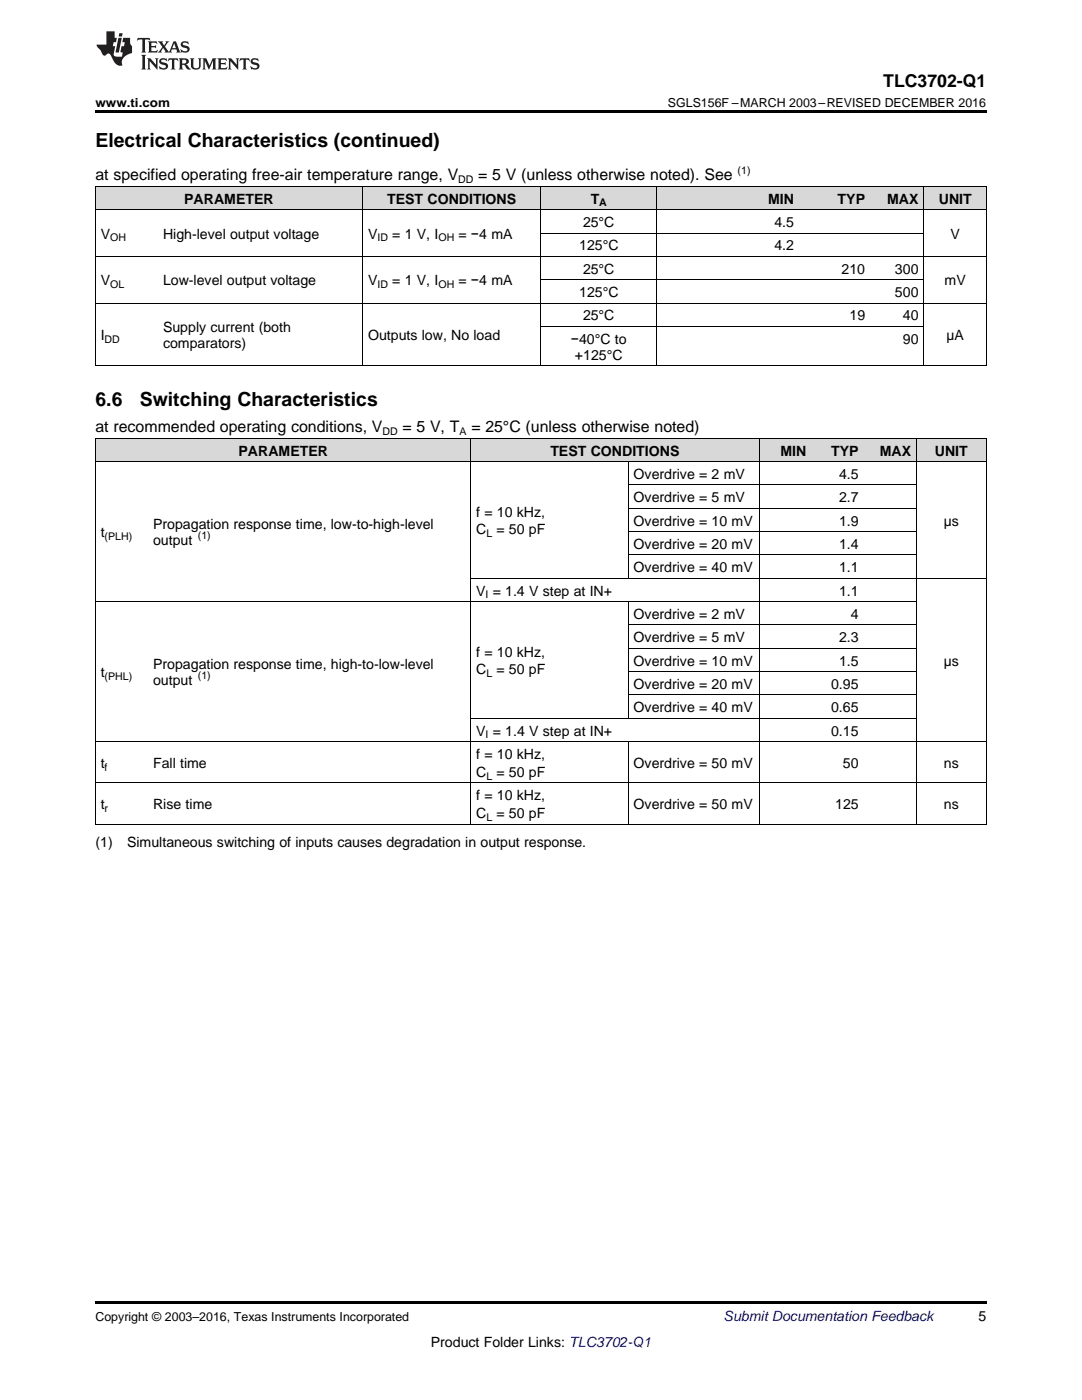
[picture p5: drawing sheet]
<svg xmlns="http://www.w3.org/2000/svg" width="216mm" height="279mm" viewBox="0 0 216 279" stroke-linecap="round" stroke-linejoin="round" font-family="sans-serif">
<defs><g id="words">
<g font-size="3.9">
<text x="19" y="29.3">Electrical Characteristics (continued)</text>
<text x="19" y="81.1">6.6</text>
<text x="27.9" y="81.1">Switching Characteristics</text>
</g>
<text font-size="3.5" x="176.2" y="17.3">TLC3702-Q1</text>
<g font-size="3.2">
<text x="19" y="36">at specified operating free-air temperature range, V</text>
<text x="95.4" y="36">= 5 V (unless otherwise noted). See</text>
<text x="19" y="86.3">at recommended operating conditions, V</text>
<text x="80.3" y="86.3">= 5 V, T</text>
<text x="94.1" y="86.3">= 25°C (unless otherwise noted)</text>
</g>
<g font-size="2.8">
<text x="36.8" y="40.6">PARAMETER</text>
<text x="77.3" y="40.6">TEST CONDITIONS</text>
<text x="117.9" y="40.6">T</text>
<text x="153.2" y="40.6">MIN</text>
<text x="167.1" y="40.6">TYP</text>
<text x="177" y="40.6">MAX</text>
<text x="187.3" y="40.6">UNIT</text>
<text x="20.1" y="47.6">V</text>
<text x="32.5" y="47.6">High-level output voltage</text>
<text x="73.4" y="47.6">V</text>
<text x="78.3" y="47.6">= 1 V, I</text>
<text x="91.5" y="47.6">= −4 mA</text>
<text x="116.3" y="45.3">25°C</text>
<text x="154.5" y="45.3">4.5</text>
<text x="189.7" y="47.6">V</text>
<text x="115.6" y="50">125°C</text>
<text x="154.5" y="50">4.2</text>
<text x="20.1" y="56.9">V</text>
<text x="32.5" y="56.9">Low-level output voltage</text>
<text x="73.4" y="56.9">V</text>
<text x="78.3" y="56.9">= 1 V, I</text>
<text x="91.5" y="56.9">= −4 mA</text>
<text x="115.6" y="59.3">125°C</text>
<text x="116.3" y="54.6">25°C</text>
<text x="167.9" y="54.6">210</text>
<text x="178.6" y="54.6">300</text>
<text x="178.6" y="59.3">500</text>
<text x="188.5" y="56.9">mV</text>
<text x="116.3" y="63.9">25°C</text>
<text x="169.5" y="63.9">19</text>
<text x="180.2" y="63.9">40</text>
<text x="20.1" y="67.8">I</text>
<text x="32.5" y="66.3">Supply current (both</text>
<text x="32.5" y="69.4">comparators)</text>
<text x="73.4" y="67.8">Outputs low, No load</text>
<text x="113.9" y="68.6">−40°C to</text>
<text x="114.7" y="71.8">+125°C</text>
<text x="180.2" y="68.6">90</text>
<text x="188.8" y="67.8">µA</text>
<text x="47.6" y="90.9">PARAMETER</text>
<text x="109.8" y="90.9">TEST CONDITIONS</text>
<text x="126.4" y="95.6">Overdrive = 2 mV</text>
<text x="155.7" y="90.9">MIN</text>
<text x="165.8" y="90.9">TYP</text>
<text x="167.4" y="95.6">4.5</text>
<text x="175.5" y="90.9">MAX</text>
<text x="186.5" y="90.9">UNIT</text>
<text x="126.4" y="100.2">Overdrive = 5 mV</text>
<text x="167.4" y="100.2">2.7</text>
<text x="20.1" y="107.2">t</text>
<text x="30.6" y="105.6">Propagation response time, low-to-high-level</text>
<text x="95" y="103.1">f = 10 kHz,</text>
<text x="95" y="106.6">C</text>
<text x="99.1" y="106.6">= 50 pF</text>
<text x="126.4" y="104.9">Overdrive = 10 mV</text>
<text x="167.4" y="104.9">1.9</text>
<text x="188.3" y="104.9">µs</text>
<text x="30.6" y="108.8">output</text>
<text x="126.4" y="109.5">Overdrive = 20 mV</text>
<text x="167.4" y="109.5">1.4</text>
<text x="95" y="118.9">V = 1.4 V step at IN+</text>
<text x="126.4" y="114.2">Overdrive = 40 mV</text>
<text x="167.4" y="114.2">1.1</text>
<text x="167.4" y="118.9">1.1</text>
<text x="126.4" y="123.5">Overdrive = 2 mV</text>
<text x="169.8" y="123.5">4</text>
<text x="95" y="131">f = 10 kHz,</text>
<text x="126.4" y="128.2">Overdrive = 5 mV</text>
<text x="167.4" y="128.2">2.3</text>
<text x="20.1" y="135.1">t</text>
<text x="30.6" y="133.6">Propagation response time, high-to-low-level</text>
<text x="30.6" y="136.7">output</text>
<text x="95" y="134.6">C</text>
<text x="99.1" y="134.6">= 50 pF</text>
<text x="126.4" y="132.8">Overdrive = 10 mV</text>
<text x="126.4" y="137.5">Overdrive = 20 mV</text>
<text x="165.8" y="137.5">0.95</text>
<text x="167.4" y="132.8">1.5</text>
<text x="188.3" y="132.8">µs</text>
<text x="126.4" y="142.1">Overdrive = 40 mV</text>
<text x="165.8" y="142.1">0.65</text>
<text x="95" y="146.8">V = 1.4 V step at IN+</text>
<text x="165.8" y="146.8">0.15</text>
<text x="20.1" y="153.2">t</text>
<text x="30.6" y="153.2">Fall time</text>
<text x="95" y="151.4">f = 10 kHz,</text>
<text x="95" y="155">C</text>
<text x="99.1" y="155">= 50 pF</text>
<text x="126.4" y="153.2">Overdrive = 50 mV</text>
<text x="168.2" y="153.2">50</text>
<text x="188.3" y="153.2">ns</text>
<text x="20.1" y="161.4">t</text>
<text x="30.6" y="161.4">Rise time</text>
<text x="95" y="159.7">f = 10 kHz,</text>
<text x="126.4" y="161.4">Overdrive = 50 mV</text>
<text x="166.7" y="161.4">125</text>
<text x="188.3" y="161.4">ns</text>
<text x="95" y="163.2">C</text>
<text x="99.1" y="163.2">= 50 pF</text>
<text x="19" y="169.1">(1)</text>
<text x="25.4" y="169.1">Simultaneous switching of inputs causes degradation in output response.</text>
<text x="195.3" y="263.6">5</text>
<text x="86" y="268.9">Product Folder Links: TLC3702-Q1</text>
</g>
<text font-size="2.8" fill="#0000c8" x="144.4" y="263.6">Submit Documentation Feedback</text>
<g font-size="2.5">
<text x="19" y="21.4">www.ti.com</text>
<text x="133.3" y="21.4">SGLS156F –MARCH 2003–REVISED DECEMBER 2016</text>
<text x="19" y="263.6">Copyright © 2003–2016, Texas Instruments Incorporated</text>
</g>
<g font-size="2.1">
<text x="147.2" y="34.7">(1)</text>
<text x="91.4" y="36.6">DD</text>
<text x="119.6" y="41.2">A</text>
<text x="22" y="48.2">OH</text>
<text x="75.3" y="48.2">ID</text>
<text x="87.5" y="48.2">OH</text>
<text x="22" y="57.5">OL</text>
<text x="75.3" y="57.5">ID</text>
<text x="87.5" y="57.5">OH</text>
<text x="20.9" y="68.4">DD</text>
<text x="76.3" y="86.9">DD</text>
<text x="91.7" y="86.9">A</text>
<text x="20.9" y="107.8">(PLH)</text>
<text x="39.5" y="107.7">(1)</text>
<text x="97" y="107.2">L</text>
<text x="96.9" y="119.4">I</text>
<text x="20.9" y="135.7">(PHL)</text>
<text x="39.5" y="135.6">(1)</text>
<text x="97" y="135.1">L</text>
<text x="96.9" y="147.4">I</text>
<text x="20.9" y="153.8">f</text>
<text x="97" y="155.6">L</text>
<text x="20.9" y="162">r</text>
<text x="97" y="163.8">L</text>
</g>
</g></defs>
<g fill="#d8d8d8">
<path d="M19 87.5h10.5v4.7h-10.5z"/>
<path d="M29.5 87.5h64.5v4.7h-64.5z"/>
<path d="M94 87.5h31.4v4.7h-31.4z"/>
<path d="M125.4 87.5h26.1v4.7h-26.1z"/>
<path d="M151.5 87.5h10.5v4.7h-10.5z"/>
<path d="M162 87.5h10.4v4.7h-10.4z"/>
<path d="M172.4 87.5h10.5v4.7h-10.5z"/>
<path d="M182.9 87.5h13.9v4.7h-13.9z"/>
<path d="M19 37.3h12.5v4.6h-12.5z"/>
<path d="M31.5 37.3h40.9v4.6h-40.9z"/>
<path d="M72.4 37.3h35.5v4.6h-35.5z"/>
<path d="M107.9 37.3h23.2v4.6h-23.2z"/>
<path d="M131.1 37.3h28.4v4.6h-28.4z"/>
<path d="M159.5 37.3h14.2v4.6h-14.2z"/>
<path d="M173.7 37.3h10.7v4.6h-10.7z"/>
<path d="M184.4 37.3h12.4v4.6h-12.4z"/>
</g>
<g fill="#000">
<path d="M19 22h177.8v.5h-177.8zM19 73h.2zM72.3 73h.1zM107.8 73h.1zM131 73h.1zM159.4 73h.1zM173.6 73h.1zM184.3 73h.1zM196.7 73h.1zM19 164.5h.2zM93.9 164.5h.1zM125.3 164.5h.1z"/>
<path d="M151.4 164.5h.1zM161.9 164.5h.1zM172.3 164.5h.1zM182.8 164.5h.1zM196.7 164.5h.1zM19 259.7h177.8v.5h-177.8z"/>
</g>
<g fill="none" stroke="#000" stroke-width=".2">
<path d="M19 37.2h177.8v35.8M19.1 37.2v35.8M72.3 37.2v35.8M107.9 37.2v35.8M131 37.2v35.8M184.3 37.2v35.8M19 51.2h177.8M19 41.9h177.8M107.9 55.8h76.5M107.9 46.5h76.5M19 73h177.8M19 60.5h177.8"/>
<path d="M107.9 65.1h76.5M19 92.1h177.8M19 87.5h177.8M19.1 87.5v77M93.9 87.5v77M125.3 92.1v23.4M125.4 96.8h57.5M151.5 87.5v77M182.8 87.5v77M196.8 87.5v77M94 115.4h102.8M125.4 110.8h57.5"/>
<path d="M125.4 106.1h57.5M125.4 101.4h57.5M19 120.1h163.9M125.3 120.1v23.3M125.4 138.7h57.5M125.4 134h57.5M125.4 129.4h57.5M125.4 124.7h57.5M19 156.2h177.8M19 148h177.8M94 143.4h88.9M125.3 148v16.5"/>
<path d="M19 164.4h177.8"/>
</g>
<g fill="#231f20">
<path d="M27.5 7.6l-.1 .5 .4-.2h.6v.1v2.1l-.2 .4h1l-.3-.4v-2.1l.1-.1h.5l.5 .2-.2-.5zM29.5 8.3l.2 .3v1.5l-.2 .4h1.8l.2-.6a1.04 1.04 0 0 1-1.3 .2v-.7h.6l.3 .2v-.6l-.3 .2h-.6v-.6l.8-.1 .4 .3-.2-.5zM31.5 8.3l.9 1.1-.9 1.1h.8l-.2-.2 .5-.7 .4 .7-.2 .2h1.5l-.1-.2 .1-.4h.9l.1 .4-.2 .2h1l-.3-.3-.7-1.9h-.5l-.9 2-.8-1 .9-1h-.8l.1 .3-.3 .5-.4-.6 .2-.2zM34.7 8.6l.4 1h-.7zM36.3 8.4a.63 .63 0 0 0-.2 .7 .63 .63 0 0 0 .6 .4l.6 .2 .1 .2a.75 .75 0 0 1-.7 .4 .75 .75 0 0 1-.6-.5l.1 .7 .1-.1a1.11 1.11 0 0 0 1.5-.6 1.13 1.13 0 0 0-1.2-.8l-.1-.4a1.04 1.04 0 0 1 1.2 .2l-.2-.5-.1 .1-.5-.2zM28.2 10.9l.2 .4v2.2l-.2 .4h1l-.3-.4v-2.2l.3-.4zM29.3 11.6l.3 .4v1.5l-.3 .4h.8l-.2-.4v-1.3l1.5 1.7v-1.9l.2-.4h-.7l.2 .4v.9l-1.1-1.3zM32 11.8a.62 .62 0 0 0-.2 .7 .62 .62 0 0 0 .6 .4l.6 .1 .1 .3a.76 .76 0 0 1-.7 .3 .76 .76 0 0 1-.6-.4l.1 .7 .1-.1a1.11 1.11 0 0 0 1.5-.6 1.13 1.13 0 0 0-1.2-.8l-.1-.4a1.04 1.04 0 0 1 1.2 .2l-.2-.6-.1 .1-.5-.1zM33.7 11.6l-.2 .6a.61 .61 0 0 1 .8-.3v1.6l-.2 .4h.9l-.2-.4v-1.6a.63 .63 0 0 1 .8 .3l-.2-.6zM35.6 11.6l.3 .4v1.5l-.3 .4h1l-.2-.2v-.8l.5 .2a.76 .76 0 0 0 1.2 .7l-1-1a.58 .58 0 0 0 .6-.5 .58 .58 0 0 0-.5-.6zM36.4 11.9h.1a.45 .45 0 0 1 .5 .1 .45 .45 0 0 1 .1 .5l-.7 .2zM37.9 11.6l.2 .2a2.17 2.17 0 0 0 .3 1.9 .99 .99 0 0 0 1.6-.6v-1.1l.2-.4h-.7l.2 .2a1.92 1.92 0 0 1-.2 1.8 .6 .6 0 0 1-.9-.5v-1.1l.2-.4zM40.4 11.6l.2 .4v1.5l-.2 .4h.7l-.2-.4v-1.4l.8 1.8 .8-1.8v1.4l-.2 .4h.9l-.2-.4v-1.5l.2-.4h-.8l-.6 1.5-.6-1.5zM43.4 11.6l.2 .4v1.5l-.2 .4h1.8l.2-.6a1.04 1.04 0 0 1-1.3 .1v-.6h.5l.4 .2v-.6l-.4 .2h-.5v-.7h.8l.3 .3-.1-.6zM45.5 11.6l.2 .4v1.5l-.2 .4h.7l-.2-.4v-1.3l1.5 1.7v-1.9l.2-.4h-.7l.2 .4v.9l-1.1-1.3zM47.9 11.6l-.1 .6a.61 .61 0 0 1 .8-.3v1.6l-.3 .4h1l-.3-.4 .1-1.6a.63 .63 0 0 1 .7 .3l-.1-.6zM50.2 11.8a.62 .62 0 0 0-.2 .7 .62 .62 0 0 0 .6 .4l.6 .1 .2 .3a.76 .76 0 0 1-.8 .3 .76 .76 0 0 1-.6-.4l.1 .7 .2-.1a1.11 1.11 0 0 0 1.5-.6 1.13 1.13 0 0 0-1.3-.8l-.1-.4a1.04 1.04 0 0 1 1.2 .2l-.1-.6-.2 .1-.5-.1z"/>
<path d="M21.2 6.3v2.6h-1.9l.1 .4 .7 .9a.91 .91 0 0 0 1 .8 .56 .56 0 0 1 .5-.3 .56 .56 0 0 1 .5 .3l.4 .8a1.53 1.53 0 0 0 1.9 1.2 1.54 1.54 0 0 1 1-2.1l.9-.3v-1.4a1.52 1.52 0 0 1-.3-1.6h-1.4l-.2 .8h.5l-.2 .8h-.4l-.2 1v.2l.4 .1-.2 .8a1.93 1.93 0 0 1-1.6-.3l.3-1.8h-.5l.2-.8h.4l.2-.8h-.4v-1.3zM23.6 7.6l-.6 2.9h.7l.6-2.9zM23.8 6.6l-.1 .7h.6l.2-.7z"/>
</g>
<use href="#words"/>
</svg>
